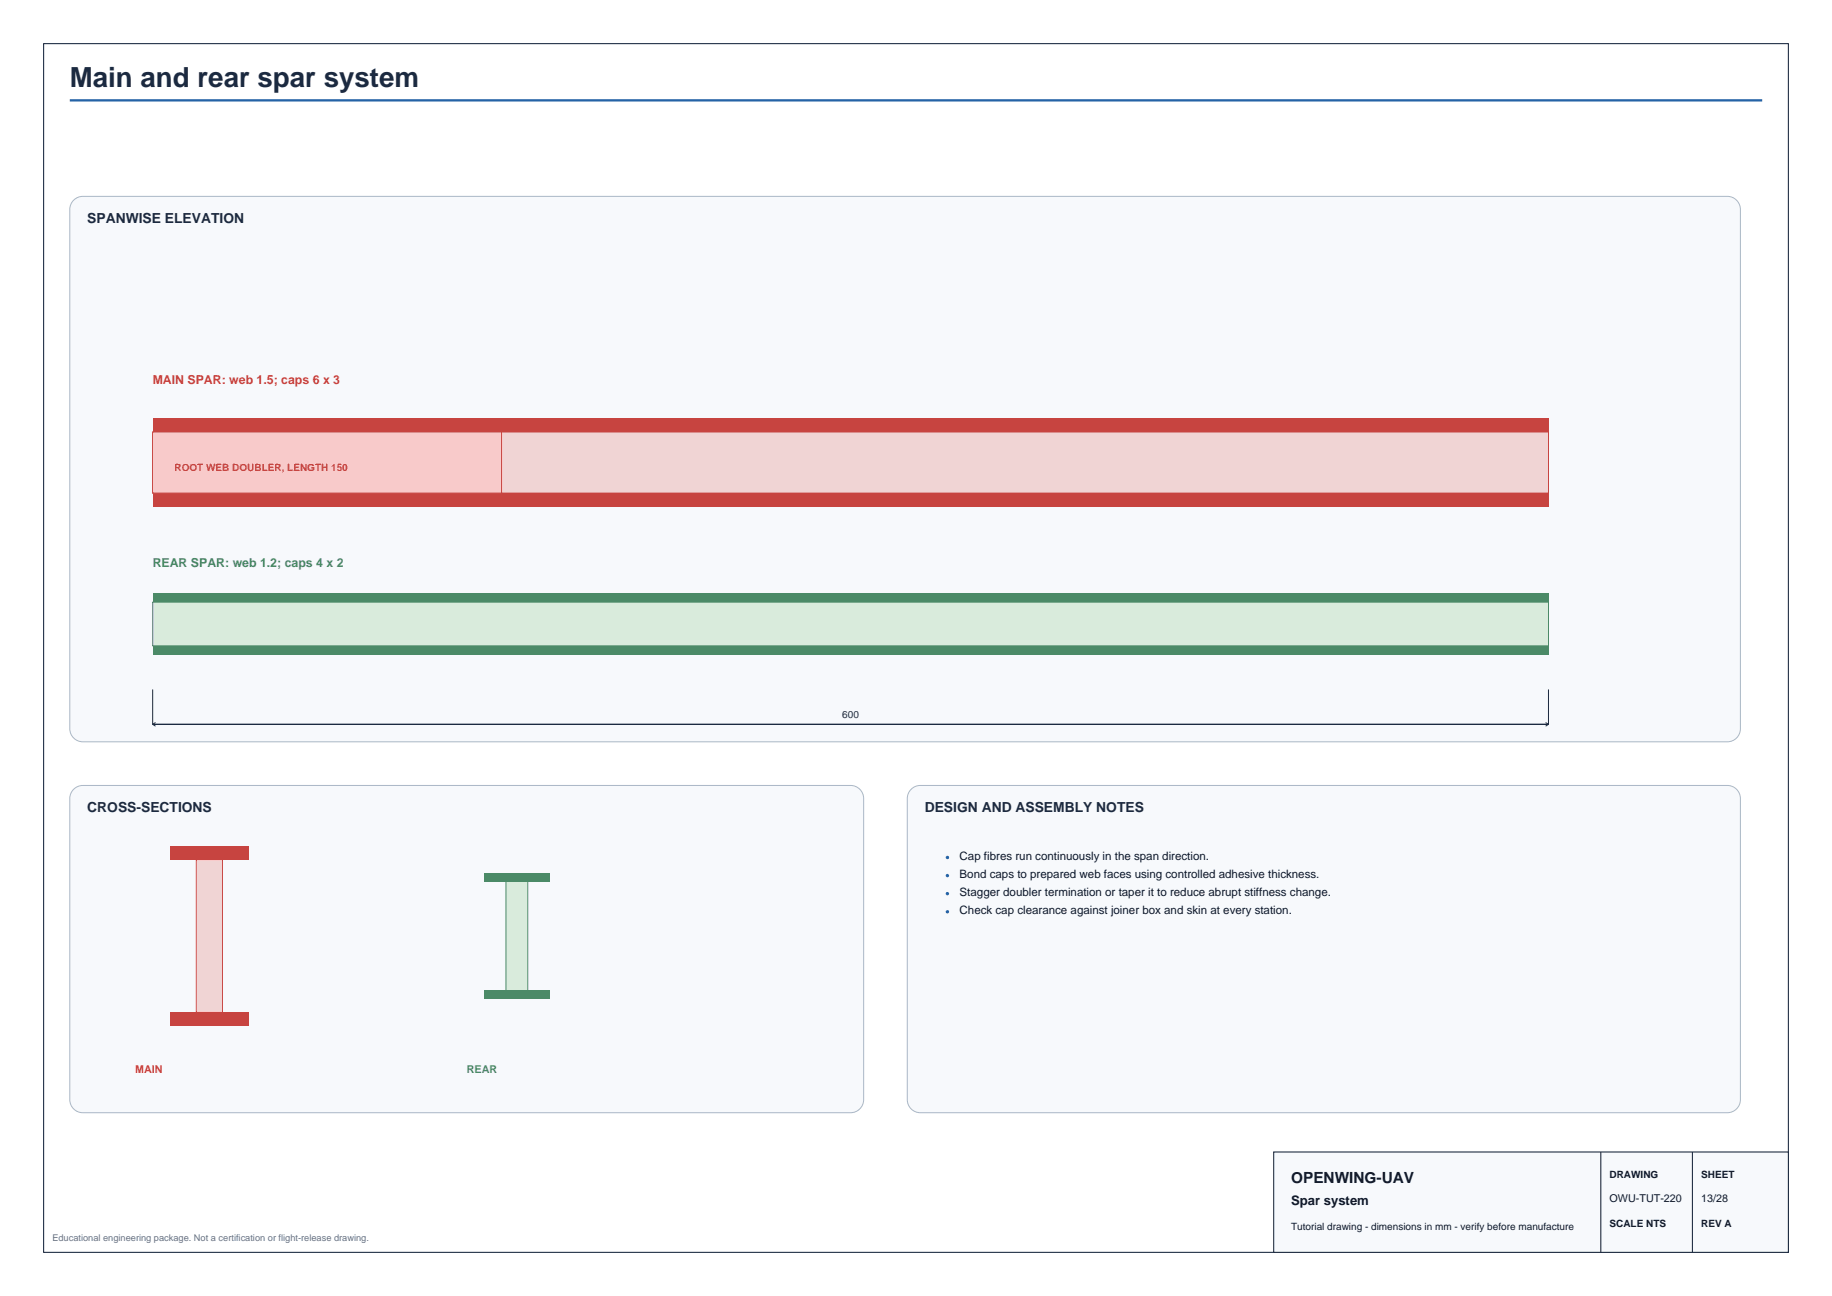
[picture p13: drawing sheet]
<svg xmlns="http://www.w3.org/2000/svg" width="420mm" height="297mm" viewBox="0 0 420 297" stroke-linecap="round" stroke-linejoin="round" font-family="sans-serif">
<defs><g id="words">
<text font-size="6.3" fill="#1b2a41" x="16" y="20">Main and rear spar system</text>
<text font-size="3.5" fill="#111827" x="296" y="271">OPENWING-UAV</text>
<g font-size="3.2" fill="#1b2a41">
<text x="20" y="51">SPANWISE ELEVATION</text>
<text x="20" y="186">CROSS-SECTIONS</text>
<text x="212" y="186">DESIGN AND ASSEMBLY NOTES</text>
</g>
<text font-size="3" fill="#111827" x="296" y="276.2">Spar system</text>
<text font-size="2.8" fill="#c74440" x="35" y="88">MAIN SPAR: web 1.5; caps 6 x 3</text>
<text font-size="2.8" fill="#4b8a67" x="35" y="130">REAR SPAR: web 1.2; caps 4 x 2</text>
<g font-size="2.6" fill="#111827">
<text x="220" y="197">Cap fibres run continuously in the span direction.</text>
<text x="220" y="201.1">Bond caps to prepared web faces using controlled adhesive thickness.</text>
<text x="220" y="205.3">Stagger doubler termination or taper it to reduce abrupt stiffness change.</text>
<text x="220" y="209.4">Check cap clearance against joiner box and skin at every station.</text>
</g>
<text font-size="2.5" fill="#c74440" x="31" y="246">MAIN</text>
<text font-size="2.5" fill="#4b8a67" x="107" y="246">REAR</text>
<g font-size="2.5" fill="#111827">
<text x="369" y="275.5">OWU-TUT-220</text>
<text x="390" y="275.5">13/28</text>
</g>
<text font-size="2.3" fill="#c74440" x="40" y="108">ROOT WEB DOUBLER, LENGTH 150</text>
<text font-size="2.3" fill="#1b2a41" x="193.1" y="164.5">600</text>
<g font-size="2.3" fill="#111827">
<text x="369" y="270">DRAWING</text>
<text x="390" y="270">SHEET</text>
<text x="296" y="281.8">Tutorial drawing - dimensions in mm - verify before manufacture</text>
<text x="369" y="281.2">SCALE NTS</text>
<text x="390" y="281.2">REV A</text>
</g>
<text font-size="2.1" fill="#667085" x="12" y="284.5">Educational engineering package. Not a certification or flight-release drawing.</text>
</g></defs>
<path d="M16 23h388" fill="none" stroke="#2563a6" stroke-width=".53"/>
<path d="M16.7 46.1a2.99 2.99 0 0 1 2.3-1.1h377a3 3 0 0 1 3 3v119a3 3 0 0 1-3 3h-377a3 3 0 0 1-3-3v-119l.1-.7z" fill-rule="evenodd" fill="#f7f9fc" stroke="#aab7c6" stroke-width=".23"/>
<path d="M35 99h320v14h-320z" fill-rule="evenodd" fill="#f0d4d4" stroke="#c74440" stroke-width=".23"/>
<g fill="#c74440">
<path d="M35 96h320v3h-320z" fill-rule="evenodd"/>
<path d="M35 113h320v3h-320z" fill-rule="evenodd"/>
</g>
<path d="M35 138h320v10h-320z" fill-rule="evenodd" fill="#d9ebdc" stroke="#4b8a67" stroke-width=".23"/>
<g fill="#4b8a67">
<path d="M35 136h320v2h-320z" fill-rule="evenodd"/>
<path d="M35 148h320v2h-320z" fill-rule="evenodd"/>
</g>
<path d="M35 158v8M355 158v8M35 166h320M35 166l.7 .4M35.7 165.6l-.7 .4M354.3 165.6l.7 .4M355 166l-.7 .4" fill="none" stroke="#1b2a41" stroke-width=".23"/>
<path d="M35 99h80v14h-80z" fill-rule="evenodd" fill="#f8caca" stroke="#c74440" stroke-width=".23"/>
<path d="M16.7 181.1a2.99 2.99 0 0 1 2.3-1.1h176a3 3 0 0 1 3 3v69a3 3 0 0 1-3 3h-176a3 3 0 0 1-3-3v-69l.1-.7z" fill-rule="evenodd" fill="#f7f9fc" stroke="#aab7c6" stroke-width=".23"/>
<path d="M45 197h6v35h-6z" fill-rule="evenodd" fill="#f0d4d4" stroke="#c74440" stroke-width=".23"/>
<g fill="#c74440">
<path d="M39 194h18v3h-18z" fill-rule="evenodd"/>
<path d="M39 232h18v3h-18z" fill-rule="evenodd"/>
</g>
<path d="M116 202h5v25h-5z" fill-rule="evenodd" fill="#d9ebdc" stroke="#4b8a67" stroke-width=".23"/>
<g fill="#4b8a67">
<path d="M111 200h15v2h-15z" fill-rule="evenodd"/>
<path d="M111 227h15v2h-15z" fill-rule="evenodd"/>
</g>
<path d="M208.7 181.1a2.99 2.99 0 0 1 2.3-1.1h185a3 3 0 0 1 3 3v69a3 3 0 0 1-3 3h-185a3 3 0 0 1-3-3v-69l.1-.7z" fill-rule="evenodd" fill="#f7f9fc" stroke="#aab7c6" stroke-width=".23"/>
<g fill="#2563a6">
<circle cx="217.2" cy="196.5" r=".39"/>
<circle cx="217.2" cy="200.7" r=".39"/>
<circle cx="217.2" cy="204.8" r=".39"/>
<circle cx="217.2" cy="208.9" r=".39"/>
</g>
<path d="M10 10h400v277h-400z" fill="none" stroke="#1b2a41" stroke-width=".25"/>
<path d="M292 264h118v23h-118z" fill-rule="evenodd" fill="#f7f9fc" stroke="#1b2a41" stroke-width=".25"/>
<path d="M367 264v23M388 264v23" fill="none" stroke="#1b2a41" stroke-width=".25"/>
<use href="#words"/>
</svg>
